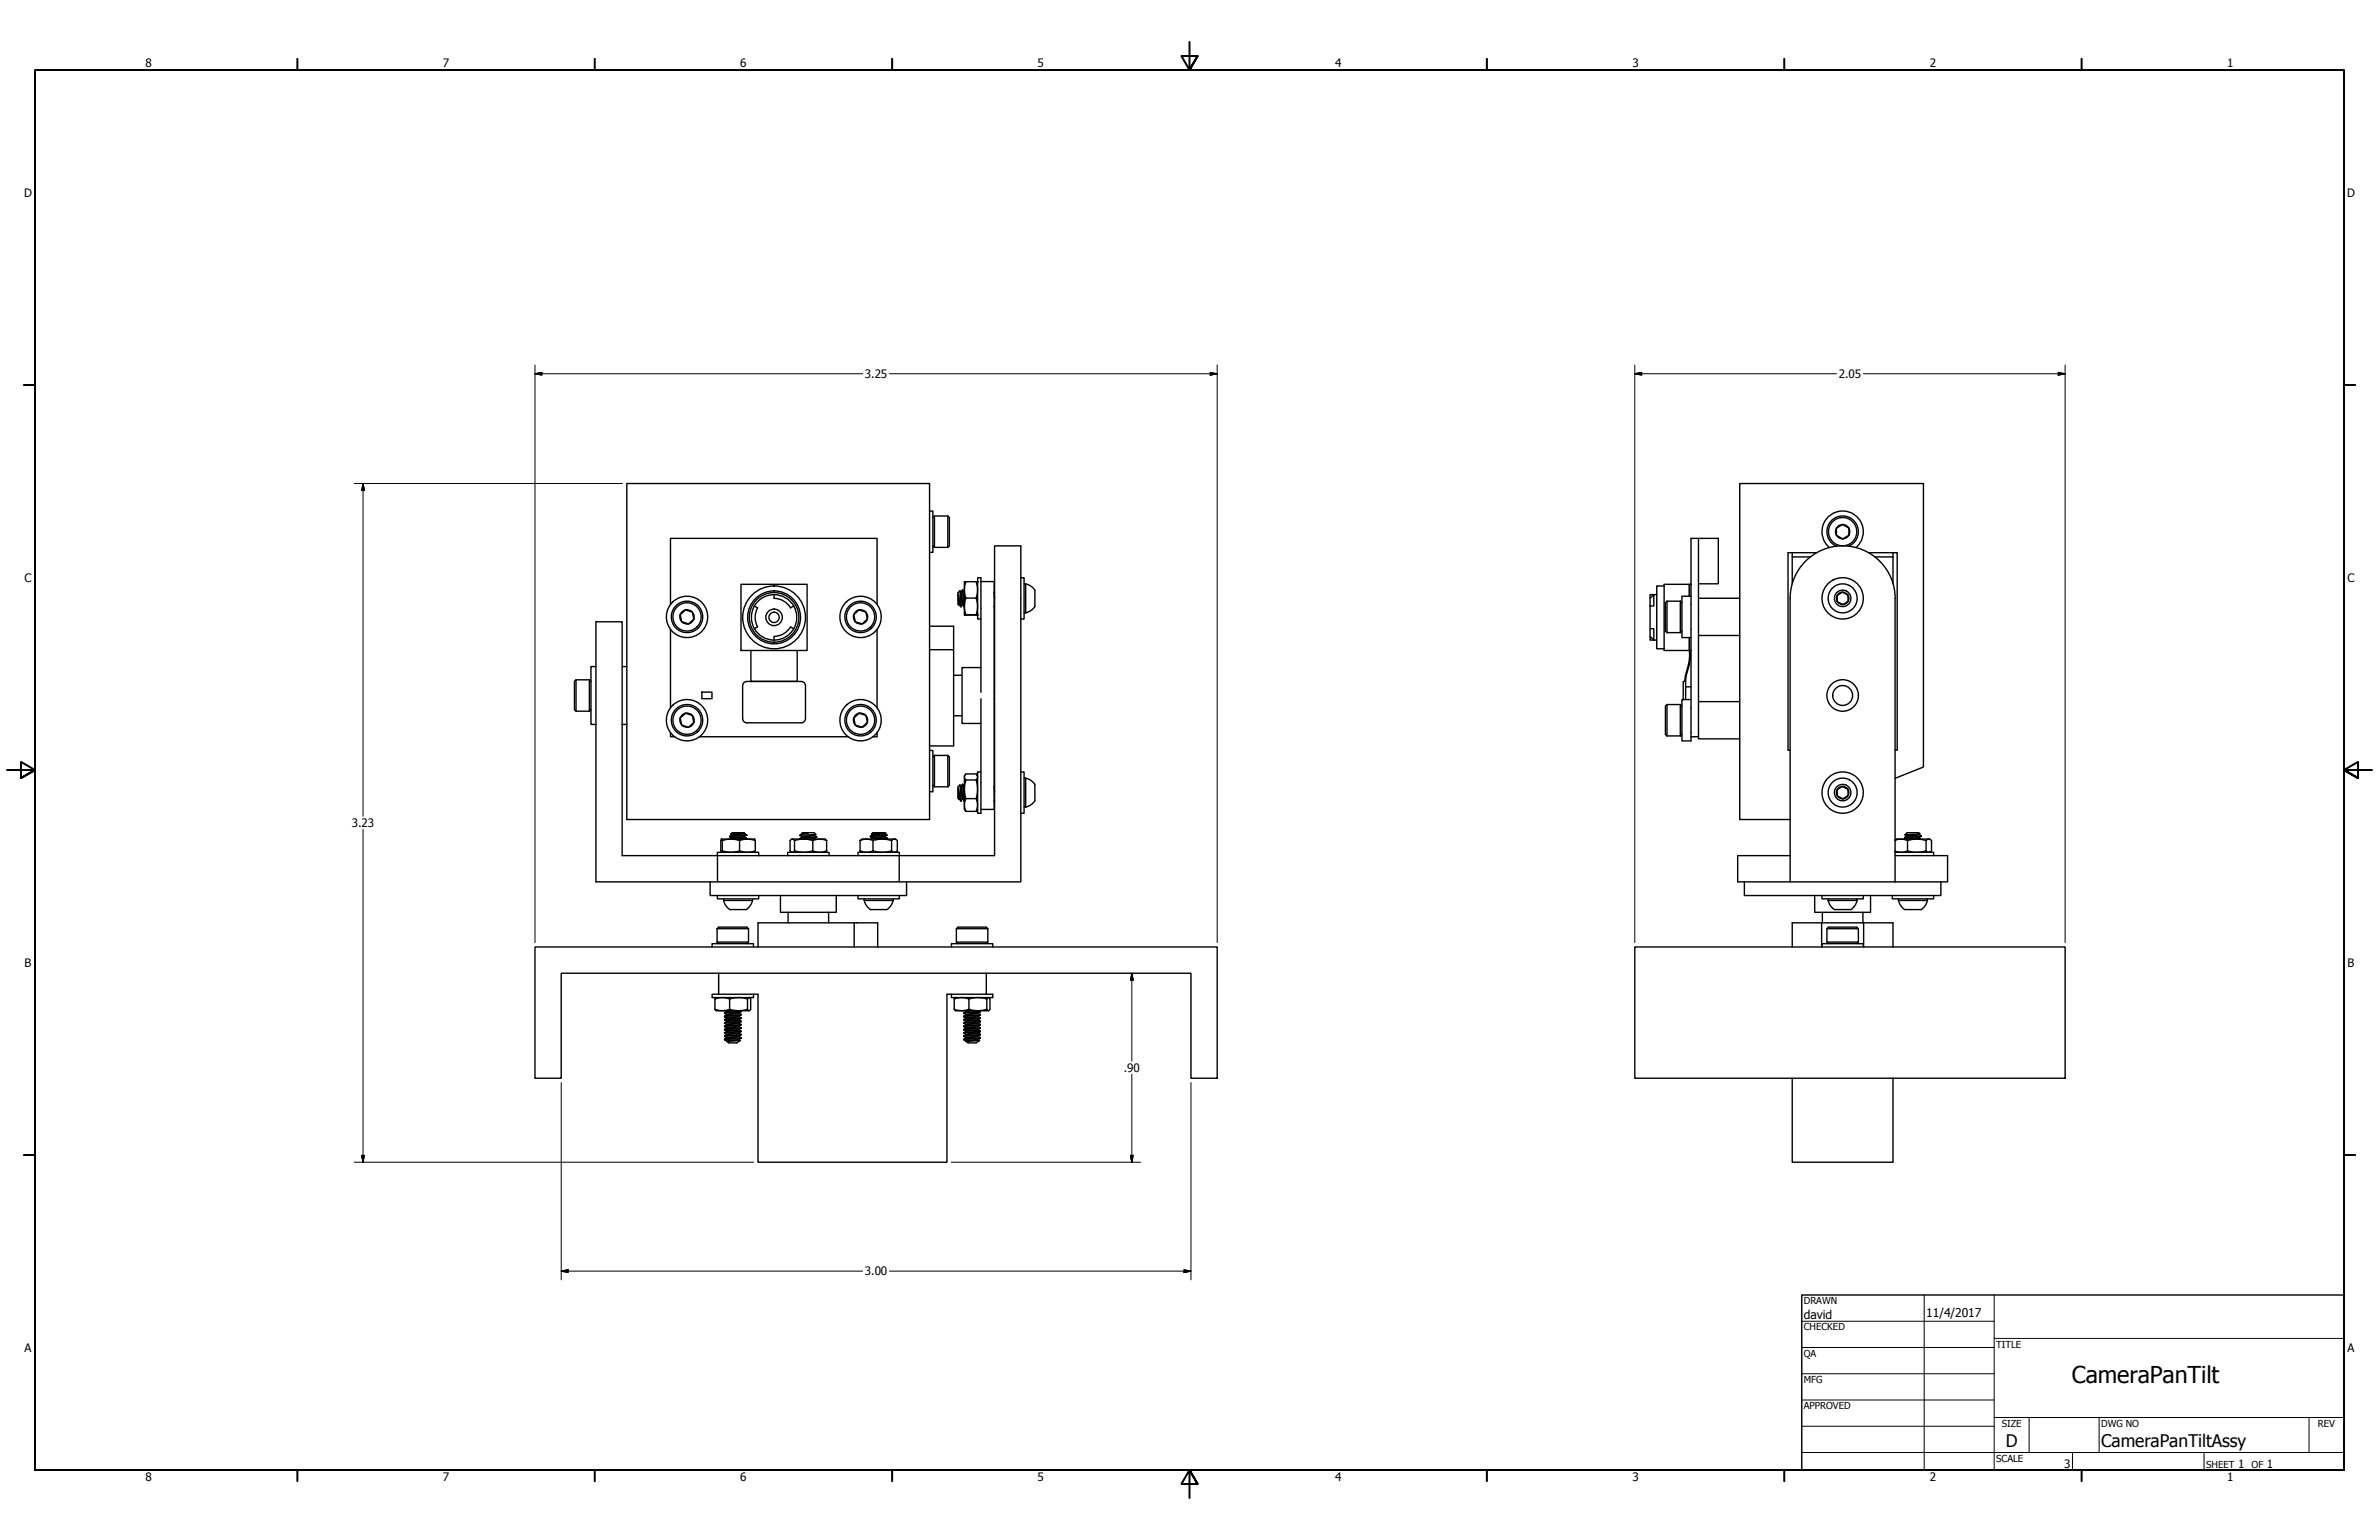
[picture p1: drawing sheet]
<svg xmlns="http://www.w3.org/2000/svg" width="864mm" height="559mm" viewBox="0 0 864 559" stroke-linecap="round" stroke-linejoin="round" font-family="sans-serif">
<defs><g id="words">
<text font-size="8.4" x="752.1" y="501.7">CameraPanTilt</text>
<g font-size="6.3">
<text x="728.1" y="524.9">D</text>
<text x="762.8" y="525">CameraPanTiltAssy</text>
</g>
<g font-size="4.4">
<text x="654.8" y="478.6">david</text>
<text x="699.3" y="478">11/4/2017</text>
</g>
<g font-size="4.2">
<text x="52.8" y="24.4">8</text>
<text x="160.8" y="24.4">7</text>
<text x="268.7" y="24.4">6</text>
<text x="376.7" y="24.4">5</text>
<text x="484.6" y="24.4">4</text>
<text x="592.6" y="24.4">3</text>
<text x="700.5" y="24.4">2</text>
<text x="808.5" y="24.4">1</text>
<text x="8.7" y="71.4">D</text>
<text x="852" y="71.4">D</text>
<text x="314" y="137.1">3.25</text>
<text x="667.5" y="137.1">2.05</text>
<text x="8.9" y="211.1">C</text>
<text x="852.2" y="211.1">C</text>
<text x="127.7" y="300.1">3.23</text>
<text x="8.9" y="350.8">B</text>
<text x="852.2" y="350.8">B</text>
<text x="407.9" y="389">.90</text>
<text x="314" y="462.8">3.00</text>
<text x="8.9" y="490.5">A</text>
<text x="852.2" y="490.5">A</text>
<text x="749.3" y="532.6">3</text>
<text x="812.4" y="532.6">1</text>
<text x="822.9" y="532.6">1</text>
<text x="52.8" y="537.5">8</text>
<text x="160.8" y="537.5">7</text>
<text x="268.7" y="537.5">6</text>
<text x="376.7" y="537.5">5</text>
<text x="484.6" y="537.5">4</text>
<text x="592.6" y="537.5">3</text>
<text x="700.5" y="537.5">2</text>
<text x="808.5" y="537.5">1</text>
</g>
<g font-size="3.5">
<text x="654.8" y="473.2">DRAWN</text>
<text x="654.8" y="482.8">CHECKED</text>
<text x="724.7" y="488.9">TITLE</text>
<text x="654.8" y="492.3">QA</text>
<text x="654.8" y="501.8">MFG</text>
<text x="654.8" y="511.4">APPROVED</text>
<text x="726.7" y="517.7">SIZE</text>
<text x="762.8" y="517.7">DWG NO</text>
<text x="841.4" y="517.7">REV</text>
<text x="724.7" y="530.4">SCALE</text>
<text x="800.9" y="532.6">SHEET</text>
<text x="817.4" y="532.6">OF</text>
</g>
</g></defs>
<!-- layer: Visible (ANSI) -->
<g fill="none" stroke="#000" stroke-width=".51">
<path d="M227.5 175.5h109.9v121.9h-109.9zM337.4 185.4h1.2v15h-1.2M338.6 198.1l.6 .5M339.2 187.2v11.4M339.2 187.2l-.6 .6M339.2 198.6h4.9M339.2 187.2h4.9M344.1 187.2l.5 .6v10.3l-.5 .5M344.1 187.2v11.4M616.6 195.3v72M664.1 198.7a7.5 7.5 0 0 1-.7-10.9 7.5 7.5 0 0 1 11 0 7.5 7.5 0 0 1-.7 10.9M666.7 198.2a5.7 5.7 0 0 1-2.3-8.7 5.7 5.7 0 0 1 9 0 5.7 5.7 0 0 1-2.3 8.7"/>
<path d="M671.1 191.6a2.59 2.59 0 0 0-3.9-.7 2.59 2.59 0 0 0 0 4 2.59 2.59 0 0 0 3.9-.7M671.1 191.6l.4 1.3-.4 1.3M671.2 191.6l-2.3-1.3-2.3 1.3v2.6l2.3 1.3 2.3-1.3M671.2 191.6v2.6M243.4 219.4v-24.1h75v24.1M269 212h24v24h-24zM273.8 219.9l1.2 .7M281 215.8v1.3a6.9 6.9 0 0 1 6 3.5M281 215.8a8.2 8.2 0 0 1 7.1 4.1M281 215.8a8.2 8.2 0 0 0-8.2 8.2 8.2 8.2 0 0 0 8.2 8.3M288.1 219.9a8.2 8.2 0 0 1 0 8.2M288.1 219.9l-1.1 .7"/>
<path d="M347.9 215.8l.8 4M347.9 217.4l.2 2.1M347.9 215.8l.4 3.5M347.9 217.4l.2 2M347.9 215.8v1.6M348.1 219.4h.2M348.2 219.4l-.1 .1M348.3 219.3l.4 .8M348.4 214.4l.4 .5M348.7 218l-.3-3.6-.6 .6v4.2l.2 .3M348.7 218l.2 2.1 .5-.7M348.7 219.8l.2 .3"/>
<path d="M348.7 218v1.8M348.8 214.9l.2 .2 .5 4.2M348.8 214.9l.6 4.5M348.9 214.9l.5-.8 .7 6M349.4 214.1l.2 .5 .5 5.5M349.4 219.4h.1M349.5 219.3l.4 .8M349.5 214.1l.5 .8M350 214.9l.1 .5M350 214.9h.1M350.6 217a8.6 8.6 0 0 0 0 6.1M350.6 211.1a8.3 8.3 0 0 0 0 5.9"/>
<path d="M350.6 211.1h-.5v12M350.6 217h3.8M350.6 211.1h3.8M354.4 217a8.9 8.9 0 0 1 0 6.1M354.4 211.1a8.6 8.6 0 0 1 0 5.9M354.4 211.1h.5M356.1 211h4.8v82.7h-4.8M360.9 215.4l.1 1.5M360.9 214.9h.1M360.9 214.9l.1 .5M361 214.7l-.1 .2M361 219.9l-.1 .2"/>
<path d="M370.6 209.6h1.2v15h-1.2M371.8 211.9h.5M372.3 211.9v10.5M372.4 211.9l2.1 .9 1.2 1.3v6M599 219.9h1.4v-4.1h-1.4v16.5h1.4v-4.2h-1.4M601.4 215.8h-1l-1.4 1.3M604.1 212.6h-2.7v22.8h2.7M605.1 218.1l-.5 .6v10.3l.5 .6M605.1 218.1v11.5M605.1 218.1h4.9M610 218.1v11.5M610 218.1l.6 .6"/>
<path d="M613.9 212h-.6v4.3v-4.3h-9.2v24h9.8M613.9 216.3h-3.3v15.1h3.3M616.6 211.8h7.2v-16.5h-9.9v73.5h-3.3v-14.9h3.3M616.6 217.1h14.9M649.8 217.1v102.9h38.1M649.8 217.1a19.1 19.1 0 0 1 19.1-19 19.1 19.1 0 0 1 19.1 19M650.6 200.6v1.5M657.2 202.1h-6.6v9.7M659.5 200.6h-10.4v71.6h.7M666.9 216.1l1.9-1.2 2 1 .1 2.3-1.9 1.2-2-1.1zM678.3 200.6h10.4v71.6h-.8M680.6 202.1h6.6v9.7"/>
<path d="M687.2 200.6v1.5M687.9 217.1v102.9M243.4 228.3v28.5M248.8 221.3l2.5 .8 .6 2.5-1.9 1.8-2.5-.8-.6-2.5M248.8 221.3l-1.9 1.8M248.8 221.3l-1.2 .6-.7 1.2M248.8 221.3a2.59 2.59 0 0 1 3.2 2.4 2.59 2.59 0 0 1-2.9 2.7 2.59 2.59 0 0 1-2.2-3.3M272.6 236v11.2l16.8 .1M275 227.5l-1.2 .6M275 220.6a6.9 6.9 0 0 0 0 6.9M281 230.9v1.4M287 227.5l1.1 .6"/>
<path d="M287 227.5a6.9 6.9 0 0 1-6 3.4M288.1 228.1a8.2 8.2 0 0 1-7.1 4.2M289.4 236v11.2M311.8 221.3l-1.2 .6-.7 1.2M311.8 221.3a2.59 2.59 0 0 1 3.2 2.4 2.59 2.59 0 0 1-2.9 2.7 2.59 2.59 0 0 1-2.2-3.3M311.8 221.3l2.5 .8 .6 2.5-1.9 1.8-2.5-.8-.6-2.5M311.8 221.3l-1.9 1.8M318.4 228.3v28.5M337.4 235.8h8.8v34.9h-8.8M337.4 227.2h8.8v8.6M350.6 223.1h-.5h4.8h-.5M350.6 223.1h3.8"/>
<path d="M356.1 224.6h-1.2v-15h1.2v41.6M360.9 220.1h.1M371.8 222.4h.5M375.7 220.1l-1.7 1.6-1.6 .7M599 230.9l1.4 1.4h1M605.1 229.6h4.9M610.6 229l-.6 .6M613.3 231.4v4.6a26 26 0 0 1-1.6 9.9l-.1 1.3 .3 .1 .3-2.5 .7-2.4a15.5 15.5 0 0 0 .7-6.4M616.6 230.6h14.9M209.1 246.7l-.6 .5v10.3l.6 .6M209.1 246.7v11.4M209.1 246.7h4.9"/>
<path d="M209.1 258.1h4.9M214 246.7v11.4M214 246.7l.5 .5M214.5 257.5l-.5 .6M216.3 241.9h-1.8v21h1.8M225.8 241.9h1.7M248.8 258.8l2.5 .8 .6 2.5-1.9 1.8-2.5-.8-.6-2.5M248.8 258.8l-1.9 1.8M248.8 258.8l-1.2 .6-.7 1.2M248.8 258.8a2.59 2.59 0 0 1 3.2 2.4 2.59 2.59 0 0 1-2.9 2.7 2.59 2.59 0 0 1-2.2-3.3M254.8 251.1h3.6v2.4h-3.6zM269.6 248.8v12"/>
<path d="M269.6 248.8a1.52 1.52 0 0 1 1.5-1.5h19.8a1.49 1.49 0 0 1 1.5 1.5v12M272.6 247.2v.1M311.8 258.8l-1.2 .6-.7 1.2M311.8 258.8a2.59 2.59 0 0 1 3.2 2.4 2.59 2.59 0 0 1-2.9 2.7 2.59 2.59 0 0 1-2.2-3.3M311.8 258.8l2.5 .8 .6 2.5-1.9 1.8-2.5-.8-.6-2.5M311.8 258.8l-1.9 1.8M346.2 245h3M346.2 259.7h3M356.1 253.5v41.6h-1.2v-15h1.2M356.1 242.2h-6.9v20.3h6.9M605.1 255.7l-.5 .5v10.3l.5 .5M605.1 255.7v11.3"/>
<path d="M605.1 255.7h4.9M610 255.7v11.3M610 255.7l.6 .5M611 253.9v-6.6h.9v6.6M611.9 249.2h2M616.6 254.6h14.9M225.8 262.9h1.7M243.4 265.9v1.4h1.5M253.9 267.3h54M269.6 260.8a1.49 1.49 0 0 0 1.5 1.5h19.8a1.49 1.49 0 0 0 1.5-1.5M318.4 265.9v1.4h-1.5M337.4 272.3h1.2v15h-1.2"/>
<path d="M339.2 274.1v11.4M339.2 274.1l-.6 .6M339.2 274.1h4.9M344.1 274.1l.5 .6v10.2l-.5 .6M344.1 274.1v11.4M605.1 267h4.9M610.6 266.5l-.6 .5M613.9 267.3h2.7M616.6 267.3v.8h14.9M338.6 284.9l.6 .6M339.2 285.5h4.9M347.9 286.3l.8 4"/>
<path d="M347.9 287.9l.2 2.1M347.9 286.3l.3 3 .5 1.3M347.9 287.9l.2 1.9M347.9 286.3v1.6M348.1 289.8h.2M348.2 289.8l-.1 .2M348.4 284.8l.4 .6M348.7 288.5l-.3-3.7-.6 .7v4.2l.2 .3M348.7 288.5l.2 2.1M348.7 290.3l.1 .3M348.7 288.5v1.8M348.8 285.4l.2 .1 .4 4 .5 1.1"/>
<path d="M348.8 290.6h.1M348.8 285.4l.6 4.4M348.9 285.4l.5-.8 .5 6M349.4 284.6h.1M349.4 289.8h.1M349.4 289.8l-.5 .8M349.5 284.6l.4 6M349.5 284.6l.5 .8M350 285.4l.1 .5M350 285.4h.1M350.3 281.3l-.2 .3v12l.5 .8M350.6 289.8a5.1 5.1 0 0 0 0 4.6"/>
<path d="M350.6 283l-.2-.3a1.32 1.32 0 0 1 .2-1.9h3.8l.2 .3a1.31 1.31 0 0 1-.2 1.9M350.6 283a10.7 10.7 0 0 0 0 6.8M350.6 289.8h3.8M350.6 294.4h3.8M350.6 283h3.8M354.4 289.8l.2 .6a5.1 5.1 0 0 1-.2 4M354.4 283a11.1 11.1 0 0 1 0 6.8M354.7 281.3l.2 .3M354.9 293.6l-.5 .8M360.9 285.9l.1 1.5M360.9 290.6h.1M360.9 285.4h.1"/>
<path d="M360.9 285.4l.1 .5M361 285.1l-.1 .3M361 290.4l-.1 .2M370.6 280.1h1.2v15h-1.2M371.8 282.4h.5M371.8 292.9h.5M372.3 282.4v10.5M372.4 282.4l1.6 .6 1.7 1.6v6l-1.7 1.6-1.6 .6M666.9 286.6l1.9-1.2 2 1 .1 2.2-1.9 1.3-2-1.1zM687.9 282.4l10.3-4.1v-102.8h-66.7v121.9h18.3M257.8 320v5h71.3v-5M260.4 310.5v-1.2h15v1.2"/>
<path d="M260.5 310.5h-34.7v-84.9h-9.5v94.4h44.2M260.5 310.5h65.9v9.5h-65.9zM261.9 309.3h.1M261.9 304.5h12l.3 .5M261.9 304.5h.1M262.2 305l-.3-.5-.2 .5v3.7l.2 .6 .3-.6M262.2 305a9.2 9.2 0 0 1 6.3 0M262.2 308.7a9.5 9.5 0 0 0 6.3 0M262.2 305v3.7M264.9 303.5v.1M264.9 303.7l.8 .4M265.3 302.7l.4 .2"/>
<path d="M265.7 302.9v.1M265.7 304.1v.1M265.7 303l-.8 .5M265.7 304.2l-.4 .3M268.5 305a7.6 7.6 0 0 1 5.7 0M268.5 308.7a7.9 7.9 0 0 0 5.7 0M268.5 305v3.7M269.9 303l-5 .5M269.9 303h1M270.1 302.4l.5 .4-.7 .2M270.1 302.3l-.1 .2-4.3 .5M270.1 303.6l-4.4 .6"/>
<path d="M270.1 303.6l.8 .5M270.1 303.5v.1M270.2 302.3l-4.9 .4M270.2 302.3l-4.5 .6M270.2 302.3l-4.4-.1-.5 .5M270.6 302.7l.3 .3M270.9 304.1l-4.2 .4M270.9 303.1l-1 .5-4.2 .5M270.9 304.3l-.3 .2M270.9 303l-6 .7M270.9 304.2l-1.9 .3M270.9 304.1v.1"/>
<path d="M274.2 308.7l-.3 .6M274.2 305v3.7M285.9 310.5v-1.2h15v1.2M287.3 304.6l12.1-.1 .7 .5M287.3 309.2l.1 .1M288.4 305a10.3 10.3 0 0 1 6.7 0M288.4 308.7a10.7 10.7 0 0 0 6.7 0M288.4 305l-.2-.2a.81 .81 0 0 0-1.4 .2v3.7l.2 .3a.82 .82 0 0 0 1.4-.3M288.4 305v3.7M290.4 303h.5M290.4 303v.1M290.6 302.9l-.2 .1"/>
<path d="M290.9 303l-.4 .2 .7 .4M291.1 302.3l.2-.1h4.3l.5 .5M291.1 302.4h.1M291.2 302.4v.1M291.3 303.7l-.8 .5M291.3 302.5l-.7 .4M291.8 302.3l-.7 .1M291.8 302.3l-.6 .1M291.8 302.3h1.5M293.3 302.3l-2.7 .6M293.3 302.3l-2 .2M295.1 305a6 6 0 0 1 5 0"/>
<path d="M295.1 308.7a6.2 6.2 0 0 0 5 0M295.1 305v3.7M295.6 303l-4.2 .5-.2 .2M295.6 304.2l-1.8 .3M295.7 303.1l-4.4 .6M295.7 304.2l-.4 .3M295.7 303.1l.7 .5M295.7 304.3l.2 .2M295.7 303v.1M296.1 302.7l-5.2 .3M296.1 302.7l-.5 .3M296.4 303.6l-5.4 .5-.6 .3"/>
<path d="M296.4 303.8l-.8 .4M296.4 303.8l-6 .5 .2 .2M296.4 303.6v.2M300.1 308.7l-.7 .6M300.1 305v3.7M311.5 310.5v-1.2h15v1.2M312.2 305a5.3 5.3 0 0 1 4.7 0M312.2 308.7a5.5 5.5 0 0 0 4.7 0M312.2 305v3.7M312.2 308.7l.8 .6M316 303.5v.1M316 303.6l.8 .5"/>
<path d="M316.4 302.7l.4 .2M316.8 302.9v.1M316.9 305a10.6 10.6 0 0 1 6.8 0M316.9 308.7a11 11 0 0 0 6.8 0M316.9 305v3.7M320.6 303l-4.6 .5M320.6 303h1.3M321.2 302.3l-4.4 .6M321.2 303.5l-3.9 .4-.5 .3M321.2 302.3h.1M321.2 302.4l.4 .3-1 .3M321.2 302.3l-4.8 .4"/>
<path d="M321.2 302.4l-4.1 .5-1.1 .5M321.2 303.5l-.2 .2-3.9 .4-.8 .4M321.2 302.3l-4.3-.1-.5 .4M321.2 303.6l.7 .4M321.2 302.3v.1M321.5 302.6l.4 .4M321.9 303l-5.9 .6M321.9 304l-4.6 .5M321.9 303h.1M321.9 303l-.7 .5M321.9 304.2l-.4 .3M322 304.2l-2.4 .3"/>
<path d="M322 304.1v.1M323.7 305l.3-.2a1.18 1.18 0 0 1 1.7 .2v3.7l-.2 .3a1.22 1.22 0 0 1-1.8-.3M323.7 305v3.7M325.3 304.6l-12.3-.1-.8 .5M325.3 309.1l-.3 .2M326.4 310.5h34.6v-112.4h9.6v121.9h-44.2M633.2 320v5h71.4v-5M649.8 310.5h-19v9.5h19M687.9 309.3h14v1.2M687.9 304.9a5.4 5.4 0 0 1 4.5 .1M687.9 310.5h19.1v9.5h-19.1M687.9 309l.5 .3"/>
<path d="M691.4 303.9v.2M691.6 302.9l.6 .4M692.2 303.3v.1M692.4 305a10.6 10.6 0 0 1 6.8 0M692.4 308.7a11 11 0 0 0 6.8 0M692.4 308.7l-.6 .3a5.4 5.4 0 0 1-3.9-.2M692.4 305v3.7M696.6 302.7l-4.4 .6M696.6 303.9l-4.4 .6M696.6 302.9l-4.1 .5-1.1 .5M696.6 304.1l-3.4 .4M696.6 302.8l.8 .5"/>
<path d="M696.6 304l.8 .5M696.6 302.7v.2M696.6 303.9v.2M696.9 302.6l-5.3 .3M696.9 302.6l-.4-.4h-4.2l-.8 .7M696.9 302.6l-.3 .1M697.4 303.3l-6 .6M697.4 303.5l-.8 .4M697.4 303.5l-6 .5 .7 .5M697.4 303.3v.2M699.2 305l.3-.2a1.11 1.11 0 0 1 1.7 .2v3.7l-.3 .3a1.12 1.12 0 0 1-1.7-.3M699.2 305v3.7"/>
<path d="M700.7 304.6l-12.3-.1-.5 .3M700.7 309.1l-.3 .2M260.3 337l.6-.6h10.2l.6 .6M260.3 337h11.4M260.3 337v4.8M260.4 325v1.2h15v-1.2M262.7 326.7l.6 1.7 1.6 1.6 6 .1 1.6-1.7 .7-1.7M262.7 326.7h10.5M262.7 326.2v.5M271.7 337v4.8M273.2 326.2v.5M283.3 325v6h20.3v-6"/>
<path d="M286.1 331v3.9M300.8 331v3.9M310.1 334.9h-34.9v8.7M311.5 325v1.2h15v-1.2M313.7 326.7l.7 1.7 1.6 1.6 6 .1 1.6-1.7 .6-1.7M313.7 326.7h10.5M313.7 326.2v.5M324.2 326.2v.5M347.2 337l.5-.6h10.3l.6 .6M347.2 337h11.4M347.2 337v4.8M358.6 337v4.8"/>
<path d="M658.7 325v6h20.3v-6M661.3 334.9h15.2v8.7M661.3 334.9h-10.7v8.7M661.3 334.9v8.7M661.4 325v1.2h15v-1.2M661.5 331v3.9M663.2 337l.6-.6h10.2l.6 .6M663.2 337h11.4M663.2 337v4.8M663.6 326.7h10.5M663.6 326.2v.5M663.7 326.7l.6 1.7 1.6 1.6 6 .1 1.6-1.7 .6-1.7"/>
<path d="M674.1 326.2v.5M674.6 337v4.8M676.3 331v3.9M676.5 334.9h10.7v8.7M686.9 325v1.2h15v-1.2M689.2 326.7h10.5M689.2 326.2v.5M689.2 326.7l.6 1.7 1.6 1.6 6 .1 1.6-1.7 .7-1.7M699.7 326.2v.5M194.2 343.6h247.7v47.6h-9.6v-38.1h-228.6v38.1h-9.5zM258.5 343.6v-1.2h15v1.2M260.3 341.8h11.4"/>
<path d="M260.3 341.8l.6 .6M260.9 353.1v7.7M271.7 341.8l-.6 .6M310.1 343.6v-8.7h8.5v8.7M345.4 343.6v-1.2h15v1.2M347.2 341.8h11.4M347.2 341.8l.5 .6M358 353.1v7.7M358.6 341.8l-.6 .6M593.4 343.6h156.3v47.6h-156.3zM661.4 343.6v-1.2h15v1.2M663.2 341.8h11.4"/>
<path d="M663.2 341.8l.6 .6M674.6 341.8l-.6 .6M259.5 366.2l.5 .6 12.1-.1M259.5 362.5a7 7 0 0 1 5.4 0M259.5 366.2a7 7 0 0 0 5.4 0M259.5 362.5v3.7M260 362l-.5 .5M260.9 360.8h14.3v60.9h68.5v-60.9h16.7v1.2h-15v-1.2M260.9 360.8h-2.4v1.2h15v-1.2M263 367.5v.2M263 368.7v.2M263 369.9v.2"/>
<path d="M263 372.3v.2M263 373.5v.2M263 374.7v.2M263 375.9v.2M263 376.1l.8 .5M263 374.9l.8 .4M263 373.7l.8 .4M263 371.3l.8 .5M263 370.1l.8 .4M263 368.9l.8 .5M263 367.7l.8 .5M263.5 366.8l.3 .1"/>
<path d="M263.8 366.9v.2M263.8 369.3v.2M263.8 370.5v.2M263.8 371.7v.2M263.8 374.1v.2M263.8 375.3v.2M263.8 376.5v.2M263.8 377.9h.1M263.8 376.7l-.8 .4M263.8 375.5l-.8 .4M263.8 374.2l-.8 .5M263.8 373.1l-.8 .4"/>
<path d="M263.8 370.6l-.8 .5M263.8 369.5l-.8 .4M263.8 368.3l-.8 .4M263.8 367.1l-.8 .4M264.6 366.8l-.8 .1M264.9 362.5a10.2 10.2 0 0 1 6.5 0M264.9 366.2a10.2 10.2 0 0 0 6.5 0M264.9 362.5v3.7M266.3 366.8l-2.5 .3M268.2 377.3l-4.4 .6M268.2 376.1l-4.4 .6M268.2 374.9l-4.4 .6"/>
<path d="M268.2 373.7l-4.4 .5M268.2 372.5l-4.4 .6M268.2 371.3l-4.1 .5-1.1 .5M268.2 370.1l-4.4 .5M268.2 368.9l-4.4 .6M268.2 367.6l-4.4 .7M268.2 374.9l.8 .4-6 .6M268.2 373.7l.8 .5-6 .5M268.2 368.9l.8 .5-6 .5M268.2 368.7v.2M268.2 370v.1M268.2 371.2v.1"/>
<path d="M268.2 372.3v.2M268.2 373.5v.2M268.2 374.8v.1M268.2 375.9v.2M268.2 377.1v.2M268.2 377.3l.5 .2M268.2 376.1l.8 .4M268.2 372.5l.8 .4M268.2 371.3l.8 .4M268.2 370.1l.8 .4M268.2 367.7l.8 .4M268.7 377.5l-4.9 .4"/>
<path d="M268.7 377.5l-1.2 .9h-2.9l-.8-.5M268.7 366.8l.3 .1M269 376.7l-1.1 .5-4 .5-.1 .2M269 375.5l-1.1 .5-4.1 .5M269 374.3l-1.1 .5-4.1 .5M269 373.1l-1.1 .5-4.1 .5M269 371.9l-1.1 .5-3.5 .4-.6 .3M269 370.7l-1.1 .5-4.1 .5M269 369.5l-1.1 .5-4.1 .5M269 368.3l-1.1 .5-4.1 .5M269 367.1l-1.1 .5-4 .5-.1 .2M269 376.5l-5.5 .5-.5 .3"/>
<path d="M269 372.9l-6 .6M269 371.7l-6 .6M269 370.5l-5.8 .6-.2 .2M269 368.1l-6 .6M269 366.9l-6 .6M269 376.7l-6 .6 .8 .5M269 375.3l-.5 .3-5.5 .5M269 374.1l-.2 .3-5.8 .5M269 373.1l-6 .6M269 371.9l-6 .6 .8 .5M269 370.7l-6 .6M269 369.3l-.5 .3-5.5 .5"/>
<path d="M269 368.3l-6 .6M269 367.1l-6 .6M269 366.9v.2M269 368.1v.2M269 370.5v.2M269 371.7v.2M269 372.9v.2M269 376.5v.2M271.4 362.5l.5-.5 .6 .5v3.7l-.6 .6-.5-.6M271.4 362.5v3.7M272 362h.1M346.4 366.2l.5 .6 12.1-.1"/>
<path d="M346.4 362.5a7 7 0 0 1 5.3 0M346.4 366.2a7 7 0 0 0 5.3 0M346.4 362.5v3.7M346.9 362l-.5 .5M350.4 366.8l.3 .1M350.7 377.9h.1M350.7 366.9v.2M350.7 369.3v.2M350.7 370.5v.2M350.7 371.7v.2M350.7 374.1v.2M350.7 375.3v.2"/>
<path d="M350.7 376.5v.2M350.7 376.7l-.8 .4M350.7 375.5l-.8 .4M350.7 374.2l-.8 .5M350.7 373.1l-.8 .4M350.7 370.6l-.8 .5M350.7 369.5l-.8 .4M350.7 368.3l-.8 .4M350.7 367.1l-.8 .4M351.5 366.8l-.8 .1M351.7 362.5a10.2 10.2 0 0 1 6.5 0M351.7 366.2a10.2 10.2 0 0 0 6.5 0"/>
<path d="M351.7 362.5v3.7M353.2 366.8l-2.5 .3M355.1 377.2l-4.3 .5-.1 .2M355.1 373.6l-4.4 .5M355.1 372.4l-4.4 .7M355.1 371.2l-4.4 .5M355.1 368.8l-4.4 .5M355.1 367.6l-4.3 .5-.1 .2M355.1 377.3l-4.4 .6M355.1 376.1l-4.4 .6M355.1 374.9l-4.4 .6M355.1 373.7l-4.4 .5"/>
<path d="M355.1 372.5l-4.4 .6M355.1 371.3l-4.1 .5-1.1 .5M355.1 370.1l-4.4 .5M355.1 368.9l-4.4 .6M355.1 367.6l-4.4 .7M355.1 374.9l.8 .4-5.5 .5-.5 .3M355.1 373.7l.8 .5-5.8 .4-.2 .3M355.1 368.9l.8 .5-5.5 .4-.5 .3M355.1 368.7v.2M355.1 370v.1M355.1 371.2v.1M355.1 372.3v.2"/>
<path d="M355.1 373.5v.2M355.1 374.8v.1M355.1 375.9v.2M355.1 377.1v.2M355.1 377.3l.5 .2M355.1 376.1l.8 .4M355.1 372.5l.8 .4M355.1 371.3l.8 .4M355.1 370.1l.8 .4M355.1 367.7l.8 .4M355.6 377.5l-4.9 .4M355.6 377.5l-1.3 .9h-2.9l-.7-.5"/>
<path d="M355.6 366.8l.3 .1M355.9 375.5l-1.1 .5-4.1 .5M355.9 374.3l-1.1 .5-4.1 .5M355.9 369.5l-1.1 .5-4.1 .5M355.9 376.5l-5.5 .5-.5 .3M355.9 372.9l-5.5 .5-.5 .3M355.9 371.7l-5.5 .5-.5 .3M355.9 370.5l-5.8 .6-.2 .2M355.9 368.1l-5.5 .5-.5 .3M355.9 366.9l-5.8 .6-.2 .2M355.9 376.7l-.8 .5M355.9 373.1l-.8 .5"/>
<path d="M355.9 371.9l-.8 .5M355.9 370.7l-.8 .5M355.9 368.3l-.8 .5M355.9 367.1l-.8 .5M355.9 376.7l-6 .6 .8 .5M355.9 375.3l-.6 .3-5.4 .5 .8 .5M355.9 374.1l-.3 .3-5.7 .5 .8 .4M355.9 373.1l-6 .6 .8 .4M355.9 371.9l-6 .6 .8 .5M355.9 370.7l-6 .6 .8 .5M355.9 369.3l-.6 .3-5.4 .5 .8 .4M355.9 368.3l-6 .6 .8 .5"/>
<path d="M355.9 367.1l-6 .6 .8 .5M355.9 366.9v.2M355.9 368.1v.2M355.9 370.5v.2M355.9 371.7v.2M355.9 372.9v.2M355.9 376.5v.2M358.2 362.5l.6-.5 .6 .5v3.7l-.6 .6-.6-.6M358.2 362.5v3.7M358.9 362h.1M650.6 391.2v30.5h36.6v-30.5"/>
<circle cx="668.9" cy="192.9" r="5.1"/>
<circle cx="668.9" cy="217.1" r="5.3"/>
<circle cx="668.9" cy="217.1" r="3"/>
<circle cx="668.9" cy="217.1" r="7.5"/>
<circle cx="668.9" cy="217.1" r="2.25"/>
<circle cx="249.4" cy="223.8" r="5.1"/>
<circle cx="249.4" cy="223.8" r="5.7"/>
<circle cx="249.4" cy="223.8" r="7.5"/>
<circle cx="281" cy="224" r="11.4"/>
<circle cx="281" cy="224" r="9.6"/>
<circle cx="281" cy="224" r="3"/>
<circle cx="281" cy="224" r="9"/>
<circle cx="281" cy="224" r="1.87"/>
<circle cx="312.4" cy="223.8" r="5.1"/>
<circle cx="312.4" cy="223.8" r="5.7"/>
<circle cx="312.4" cy="223.8" r="7.5"/>
<circle cx="668.9" cy="252.4" r="5.7"/>
<circle cx="668.9" cy="252.4" r="3.6"/>
<circle cx="249.4" cy="261.3" r="5.1"/>
<circle cx="249.4" cy="261.3" r="5.7"/>
<circle cx="249.4" cy="261.3" r="7.5"/>
<circle cx="312.4" cy="261.3" r="5.1"/>
<circle cx="312.4" cy="261.3" r="5.7"/>
<circle cx="312.4" cy="261.3" r="7.5"/>
<circle cx="668.9" cy="287.6" r="5.3"/>
<circle cx="668.9" cy="287.6" r="3"/>
<circle cx="668.9" cy="287.6" r="2.25"/>
<circle cx="668.9" cy="287.6" r="7.5"/>
</g>
<g fill="#000">
<circle cx="354.9" cy="211.1" r=".25"/>
<circle cx="354.9" cy="223.1" r=".25"/>
<circle cx="270.9" cy="303" r=".25"/>
<circle cx="321.2" cy="302.3" r=".25"/>
<circle cx="263.8" cy="377.9" r=".25"/>
<circle cx="350.7" cy="377.9" r=".25"/>
</g>
<!-- layer: Border (ANSI) -->
<g fill="none" stroke="#000" stroke-width=".72">
<path d="M431.8 15.2v10.2l-2.9-5.1h5.8l-2.9 5.1 2.9-5.1M107.9 21.3v4.1M215.9 21.3v4.1M323.8 21.3v4.1M539.8 21.3v4.1M647.7 21.3v4.1M755.6 21.3v4.1M8.6 139.7h4.1M850.9 139.7h4.1M2.5 279.4h10.2l-5.1-2.9v5.8l5.1-2.9-5.1 2.9M861.1 279.4h-10.2l5.1-2.9v5.8l-5.1-2.9 5.1 2.9M8.6 419.1h4.1"/>
<path d="M850.9 419.1h4.1M12.7 533.4v-508h838.2v508h-838.2h838.2M107.9 533.4v4.1M215.9 533.4v4.1M323.8 533.4v4.1M434.7 538.5l-2.9-5.1 2.9 5.1h-5.8l2.9-5.1v10.2M539.8 533.4v4.1M647.7 533.4v4.1M755.6 533.4v4.1"/>
</g>
<!-- layer: Title (ANSI) -->
<g fill="none" stroke="#000" stroke-width=".36">
<path d="M654 479.4h69.9M698.5 469.9v63.5M723.9 469.9v63.5M654 488.9h69.9M654 498.5h69.9M723.9 485.6h127M654 508h69.9M654 517.5h69.9M723.9 514.3h127M736.6 514.3v12.7M762 514.3v12.7M838.2 514.3v12.7"/>
<path d="M654 527h196.9M752.3 527v6.4M800.1 527v6.4"/>
</g>
<path d="M654 469.9h196.9v63.5h-196.9z" fill="none" stroke="#000" stroke-width=".51"/>
<!-- layer: Dimension (ANSI) -->
<g fill="none" stroke="#000" stroke-width=".36">
<path d="M194.2 135.6l2.5-.5v1zM194.2 135.6h119M194.2 132.4v209.6M322.9 135.6h119M439.3 135.1l2.6 .5-2.6 .5zM441.9 132.4v209.6M593.4 135.6l2.5-.5v1zM593.4 135.6h73.3M593.4 132.4v209.6M676.4 135.6h73.3M747.2 135.1l2.5 .5-2.5 .5zM749.7 132.4v209.6"/>
<path d="M128.6 175.5h97.4M131.8 175.5l.5 2.4h-1zM131.8 175.5v120.7M131.8 301v120.7M410.9 353.1l.5 2.5h-1zM410.9 353.1v31.9M203.7 392.8v71.6M410.9 389.8v31.9M432.3 392.8v71.6M131.3 419.2h1l-.5 2.5zM410.4 419.2h1l-.5 2.5zM128.6 421.7h145"/>
<path d="M345.3 421.7h68.7M203.7 461.2l2.5-.5v1.1zM203.7 461.2h109.5M322.9 461.2h109.4M429.8 460.7l2.5 .5-2.5 .6z"/>
</g>
<g fill="#000" stroke="#000" stroke-width=".36">
<path d="M194.2 135.6l2.5-.5zM194.2 135.6l2.5-.5v1zM439.3 136.1l2.6-.5zM439.3 135.1l2.6 .5-2.6 .5zM593.4 135.6l2.5-.5zM593.4 135.6l2.5-.5v1zM747.2 136.1l2.5-.5zM747.2 135.1l2.5 .5-2.5 .5zM131.8 175.5l.5 2.4zM131.8 175.5l.5 2.4h-1zM410.9 353.1l.5 2.5zM410.9 353.1l.5 2.5h-1z"/>
<path d="M131.3 419.2l.5 2.5zM131.3 419.2h1l-.5 2.5zM410.4 419.2l.5 2.5zM410.4 419.2h1l-.5 2.5zM203.7 461.2l2.5-.5zM203.7 461.2l2.5-.5v1.1zM429.8 461.8l2.5-.6zM429.8 460.7l2.5 .5-2.5 .6z"/>
</g>
<use href="#words"/>
</svg>
